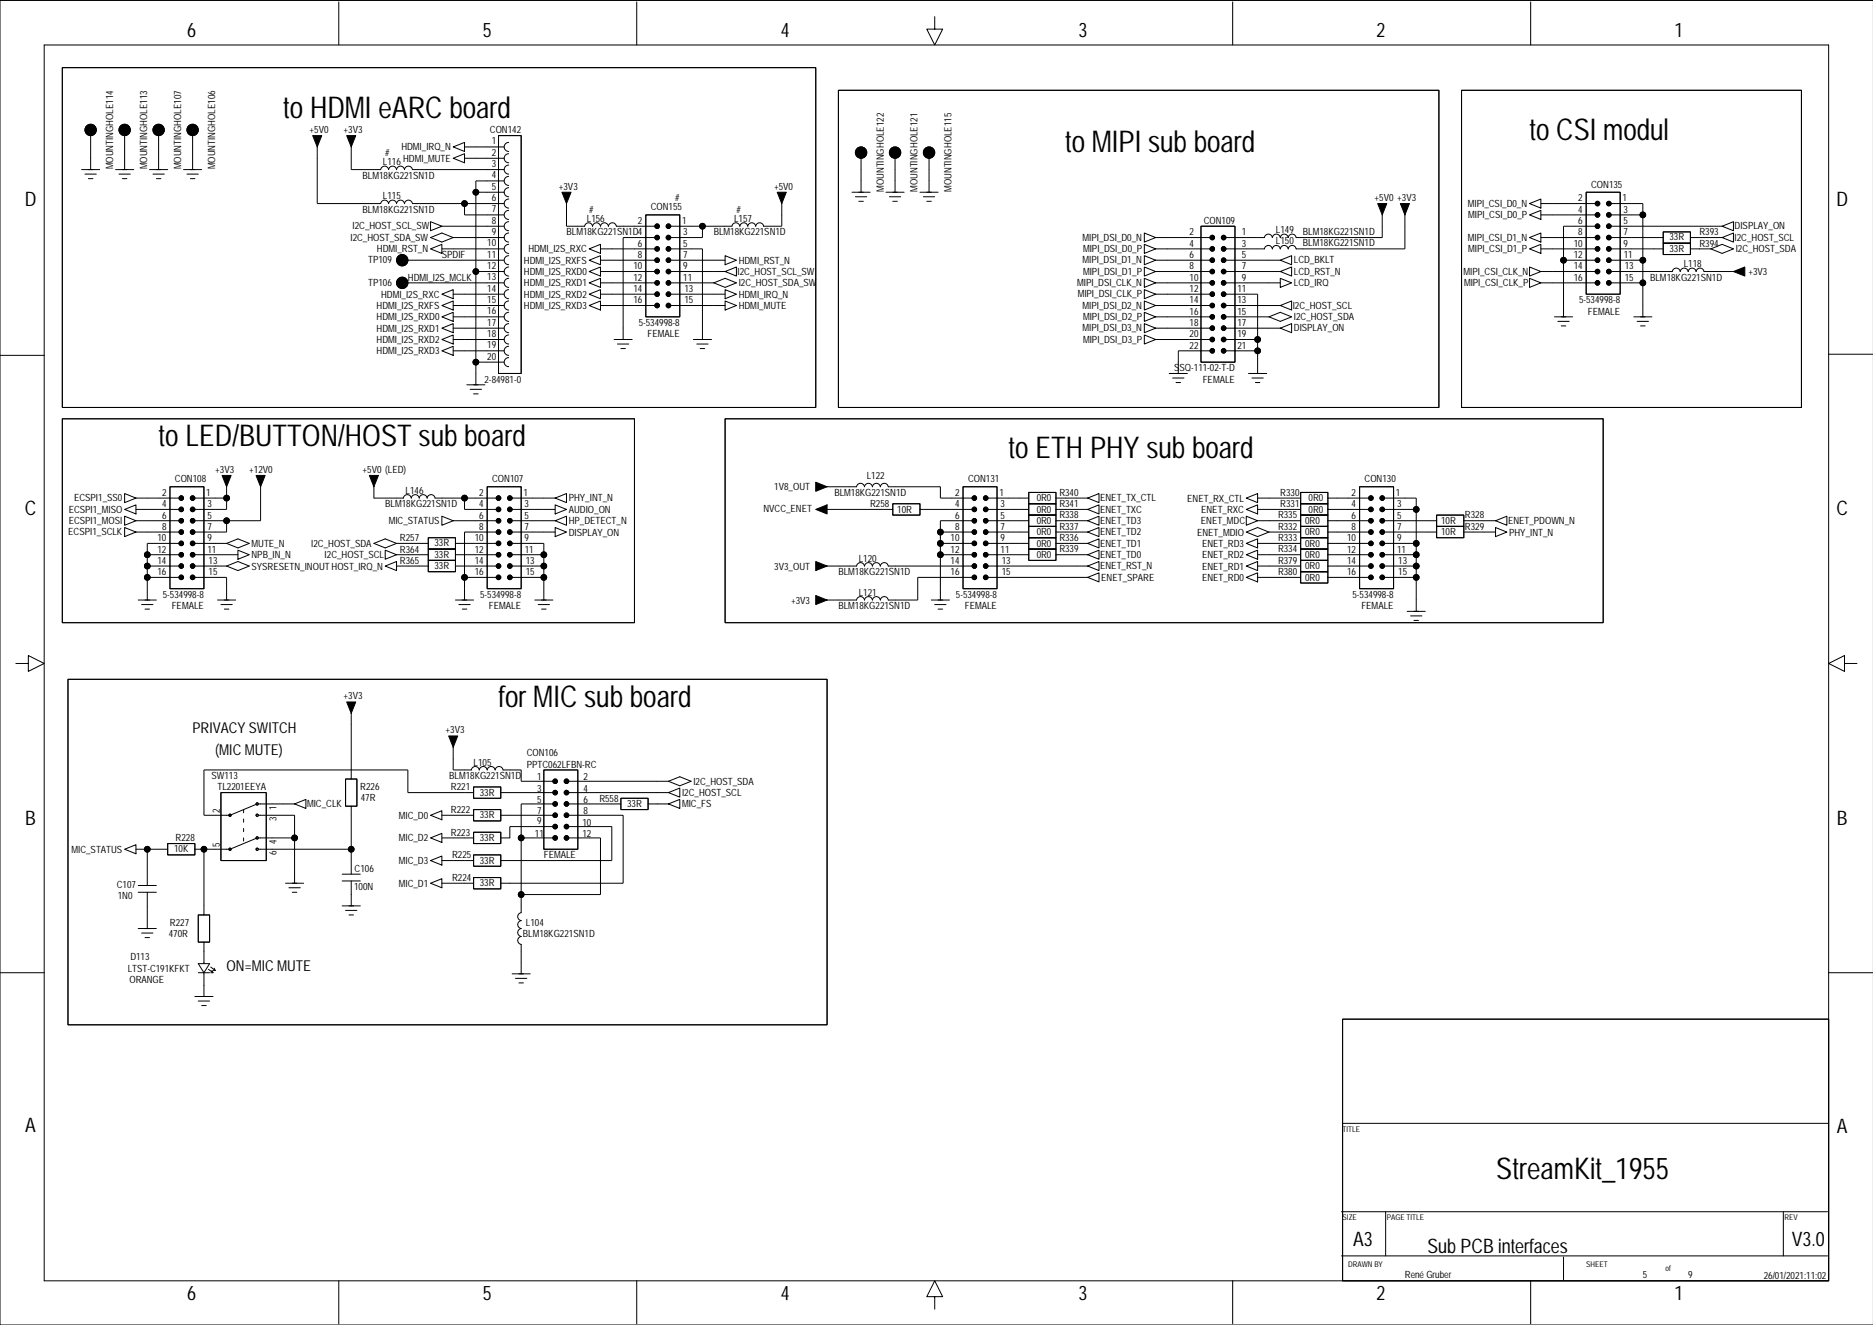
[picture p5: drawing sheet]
<svg xmlns="http://www.w3.org/2000/svg" width="420mm" height="297mm" viewBox="0 0 420 297" stroke-linecap="round" stroke-linejoin="round" font-family="sans-serif">
<defs><g id="words">
<g font-size="6.7">
<text x="63.5" y="26.4">to HDMI eARC board</text>
<text x="238.7" y="34">to MIPI sub board</text>
<text x="342.8" y="31.5">to CSI modul</text>
<text x="35.6" y="100">to LED/BUTTON/HOST sub board</text>
<text x="226" y="102.6">to ETH PHY sub board</text>
<text x="111.7" y="158.5">for MIC sub board</text>
<text x="335.4" y="264.3">StreamKit_1955</text>
</g>
<g font-size="4.5">
<text x="41.9" y="8.4">6</text>
<text x="108.2" y="8.4">5</text>
<text x="175" y="8.4">4</text>
<text x="241.8" y="8.4">3</text>
<text x="308.6" y="8.4">2</text>
<text x="375.3" y="8.4">1</text>
<text x="5.6" y="46.2">D</text>
<text x="411.6" y="46.2">D</text>
<text x="5.6" y="115.5">C</text>
<text x="411.6" y="115.5">C</text>
<text x="5.7" y="184.8">B</text>
<text x="411.7" y="184.8">B</text>
<text x="5.7" y="253.7">A</text>
<text x="411.7" y="253.9">A</text>
<text x="303.3" y="279.3">A3</text>
<text x="320" y="280.8">Sub PCB interfaces</text>
<text x="401.6" y="279.3">V3.0</text>
<text x="41.9" y="291.5">6</text>
<text x="108.2" y="291.5">5</text>
<text x="175" y="291.5">4</text>
<text x="241.8" y="291.5">3</text>
<text x="308.6" y="291.5">2</text>
<text x="375.3" y="291.5">1</text>
</g>
<g font-size="3.4">
<text x="43.2" y="164.3">PRIVACY SWITCH</text>
<text x="48.2" y="169.3">(MIC MUTE)</text>
<text x="50.8" y="217.6">ON=MIC MUTE</text>
</g>
<g font-size="2.2">
<text x="69.4" y="29.8">+5V0</text>
<text x="77" y="29.8">+3V3</text>
<text x="109.8" y="29.9">CON142</text>
<text x="86.3" y="35">#</text>
<text x="90" y="33.7">HDMI_IRQ_N</text>
<text x="110.2" y="34.9">2</text>
<text x="110.2" y="32.4">1</text>
<text x="25.4" y="38" transform="rotate(-90 25.4 38)">MOUNTINGHOLE114</text>
<text x="33" y="38" transform="rotate(-90 33 38)">MOUNTINGHOLE113</text>
<text x="40.6" y="38" transform="rotate(-90 40.6 38)">MOUNTINGHOLE107</text>
<text x="48.2" y="38" transform="rotate(-90 48.2 38)">MOUNTINGHOLE106</text>
<text x="81.3" y="40.1">BLM18KG221SN1D</text>
<text x="85.8" y="37">L116</text>
<text x="90.4" y="36.3">HDMI_MUTE</text>
<text x="110.2" y="40">4</text>
<text x="110.2" y="37.5">3</text>
<text x="81.3" y="47.7">BLM18KG221SN1D</text>
<text x="85.8" y="44.6">L115</text>
<text x="110.2" y="42.5">5</text>
<text x="110.2" y="47.6">7</text>
<text x="110.2" y="45.1">6</text>
<text x="125.2" y="42.5">+3V3</text>
<text x="132" y="47.7">#</text>
<text x="145.9" y="47.2">CON155</text>
<text x="151.4" y="45.1">#</text>
<text x="165.1" y="47.7">#</text>
<text x="173.5" y="42.5">+5V0</text>
<text x="198.1" y="43" transform="rotate(-90 198.1 43)">MOUNTINGHOLE122</text>
<text x="205.7" y="43" transform="rotate(-90 205.7 43)">MOUNTINGHOLE121</text>
<text x="213.3" y="43" transform="rotate(-90 213.3 43)">MOUNTINGHOLE115</text>
<text x="308.1" y="45.1">+5V0 +3V3</text>
<text x="329" y="46.4">MIPI_CSI_D0_N</text>
<text x="353.7" y="47.7">4</text>
<text x="353.7" y="45.1">2</text>
<text x="356.6" y="42.1">CON135</text>
<text x="363.7" y="45.1">1</text>
<text x="363.9" y="47.7">3</text>
<text x="79" y="51.4">I2C_HOST_SCL_SW</text>
<text x="110.2" y="50.2">8</text>
<text x="110.2" y="52.7">9</text>
<text x="127" y="52.8">BLM18KG221SN1D4</text>
<text x="131.5" y="49.7">L156</text>
<text x="143" y="50.2">2</text>
<text x="152.9" y="50.2">1</text>
<text x="153.1" y="52.8">3</text>
<text x="160" y="52.8">BLM18KG221SN1D</text>
<text x="164.6" y="49.7">L157</text>
<text x="242.7" y="54">MIPI_DSI_D0_N</text>
<text x="266.6" y="52.8">2</text>
<text x="269.8" y="50.2">CON109</text>
<text x="278.3" y="52.8">1</text>
<text x="286" y="52.3">L149</text>
<text x="292" y="52.7">BLM18KG221SN1D</text>
<text x="329.1" y="49">MIPI_CSI_D0_P</text>
<text x="353.7" y="50.2">6</text>
<text x="353.7" y="52.8">8</text>
<text x="363.9" y="50.2">5</text>
<text x="363.9" y="52.8">7</text>
<text x="374.2" y="53.9">33R</text>
<text x="380.9" y="52.8">R393</text>
<text x="388.8" y="54">I2C_HOST_SCL</text>
<text x="388.8" y="51.4">DISPLAY_ON</text>
<text x="78.6" y="54">I2C_HOST_SDA_SW</text>
<text x="82.5" y="59">TP109</text>
<text x="84.5" y="56.6">HDMI_RST_N</text>
<text x="99" y="57.8">SPDIF</text>
<text x="109.2" y="55.2">10</text>
<text x="109.2" y="57.8">11</text>
<text x="117.4" y="59.1">HDMI_I2S_RXFS</text>
<text x="118.4" y="56.6">HDMI_I2S_RXC</text>
<text x="143" y="57.8">8</text>
<text x="143" y="55.3">6</text>
<text x="153.1" y="55.3">5</text>
<text x="153.1" y="57.8">7</text>
<text x="165.6" y="59.1">HDMI_RST_N</text>
<text x="242.7" y="59">MIPI_DSI_D1_N</text>
<text x="242.7" y="56.5">MIPI_DSI_D0_P</text>
<text x="266.6" y="55.3">4</text>
<text x="266.6" y="57.8">6</text>
<text x="278.3" y="55.3">3</text>
<text x="278.3" y="57.8">5</text>
<text x="286" y="54.8">L150</text>
<text x="290" y="59">LCD_BKLT</text>
<text x="292" y="55.2">BLM18KG221SN1D</text>
<text x="329" y="54">MIPI_CSI_D1_N</text>
<text x="329.1" y="56.6">MIPI_CSI_D1_P</text>
<text x="352.7" y="55.3">10</text>
<text x="352.7" y="57.8">12</text>
<text x="363.9" y="55.3">9</text>
<text x="363.9" y="57.8">11</text>
<text x="374.2" y="56.5">33R</text>
<text x="377.4" y="59.9">L118</text>
<text x="380.9" y="55.3">R394</text>
<text x="389" y="56.6">I2C_HOST_SDA</text>
<text x="82.5" y="64.1">TP106</text>
<text x="91.4" y="62.9">HDMI_I2S_MCLK</text>
<text x="109.2" y="65.4">14</text>
<text x="109.2" y="60.3">12</text>
<text x="109.2" y="62.9">13</text>
<text x="117.4" y="64.2">HDMI_I2S_RXD1</text>
<text x="117.4" y="61.7">HDMI_I2S_RXD0</text>
<text x="142" y="60.4">10</text>
<text x="142" y="65.5">14</text>
<text x="142" y="62.9">12</text>
<text x="153.1" y="60.4">9</text>
<text x="153.2" y="62.9">11</text>
<text x="153.4" y="65.5">13</text>
<text x="165.3" y="61.6">I2C_HOST_SCL_SW</text>
<text x="165.6" y="64.2">I2C_HOST_SDA_SW</text>
<text x="241.4" y="64.1">MIPI_DSI_CLK_N</text>
<text x="242.7" y="61.6">MIPI_DSI_D1_P</text>
<text x="266.6" y="65.5">12</text>
<text x="266.6" y="60.4">8</text>
<text x="266.6" y="62.9">10</text>
<text x="277.3" y="65.5">11</text>
<text x="278.3" y="62.9">9</text>
<text x="278.3" y="60.4">7</text>
<text x="290" y="61.6">LCD_RST_N</text>
<text x="290" y="64.2">LCD_IRQ</text>
<text x="328" y="61.6">MIPI_CSI_CLK_N</text>
<text x="328.1" y="64.1">MIPI_CSI_CLK_P</text>
<text x="352.7" y="62.9">16</text>
<text x="352.7" y="60.4">14</text>
<text x="364.2" y="60.4">13</text>
<text x="364.2" y="62.9">15</text>
<text x="369.9" y="62.9">BLM18KG221SN1D</text>
<text x="391.9" y="61.7">+3V3</text>
<text x="84.4" y="71.8">HDMI_I2S_RXD0</text>
<text x="84.4" y="69.3">HDMI_I2S_RXFS</text>
<text x="85.4" y="66.7">HDMI_I2S_RXC</text>
<text x="109.2" y="70.5">16</text>
<text x="109.2" y="67.9">15</text>
<text x="117.4" y="66.7">HDMI_I2S_RXD2</text>
<text x="117.4" y="69.3">HDMI_I2S_RXD3</text>
<text x="142" y="68">16</text>
<text x="153.4" y="68">15</text>
<text x="165.6" y="69.3">HDMI_MUTE</text>
<text x="165.6" y="66.7">HDMI_IRQ_N</text>
<text x="241.5" y="66.7">MIPI_DSI_CLK_P</text>
<text x="242.7" y="69.2">MIPI_DSI_D2_N</text>
<text x="242.7" y="71.7">MIPI_DSI_D2_P</text>
<text x="266.6" y="70.5">16</text>
<text x="266.6" y="68">14</text>
<text x="277.3" y="70.5">15</text>
<text x="277.3" y="68">13</text>
<text x="289.7" y="69.2">I2C_HOST_SCL</text>
<text x="290" y="71.8">I2C_HOST_SDA</text>
<text x="353.9" y="68">5-534998-8</text>
<text x="355.9" y="70.5">FEMALE</text>
<text x="84.4" y="74.4">HDMI_I2S_RXD1</text>
<text x="84.4" y="76.9">HDMI_I2S_RXD2</text>
<text x="109.2" y="73">17</text>
<text x="109.2" y="75.6">18</text>
<text x="143.1" y="73.1">5-534998-8</text>
<text x="145.1" y="75.6">FEMALE</text>
<text x="242.7" y="74.3">MIPI_DSI_D3_N</text>
<text x="242.7" y="76.8">MIPI_DSI_D3_P</text>
<text x="266.6" y="75.6">20</text>
<text x="266.6" y="73.1">18</text>
<text x="277.3" y="75.6">19</text>
<text x="277.3" y="73.1">17</text>
<text x="290" y="74.3">DISPLAY_ON</text>
<text x="84.4" y="79.4">HDMI_I2S_RXD3</text>
<text x="109.2" y="80.6">20</text>
<text x="109.2" y="78.1">19</text>
<text x="263.2" y="83.2">SSQ-111-02-T-D</text>
<text x="266.6" y="78.2">22</text>
<text x="277.3" y="78.2">21</text>
<text x="108.6" y="85.8">2-84981-0</text>
<text x="269.6" y="85.8">FEMALE</text>
<text x="48.2" y="106">+3V3</text>
<text x="55.9" y="106">+12V0</text>
<text x="81.3" y="106">+5V0 (LED)</text>
<text x="194.3" y="107.4">L122</text>
<text x="16.6" y="112.4">ECSPI1_SS0</text>
<text x="36.3" y="111.2">2</text>
<text x="36.3" y="113.7">4</text>
<text x="39.2" y="108.1">CON108</text>
<text x="46.2" y="111.2">1</text>
<text x="46.5" y="113.7">3</text>
<text x="86.3" y="113.7">BLM18KG221SN1D</text>
<text x="90.9" y="110.7">L146</text>
<text x="107.4" y="113.7">4</text>
<text x="107.4" y="111.2">2</text>
<text x="110.3" y="108.1">CON107</text>
<text x="117.3" y="111.2">1</text>
<text x="117.6" y="113.7">3</text>
<text x="127.5" y="112.4">PHY_INT_N</text>
<text x="173.6" y="109.9">1V8_OUT</text>
<text x="187" y="111.2">BLM18KG221SN1D</text>
<text x="195" y="113.6">R258</text>
<text x="214.1" y="111.2">2</text>
<text x="214.1" y="113.7">4</text>
<text x="217" y="108.1">CON131</text>
<text x="224" y="111.2">1</text>
<text x="224.2" y="113.7">3</text>
<text x="232.4" y="112.4">0R0</text>
<text x="237.4" y="113.6">R341</text>
<text x="237.4" y="111.1">R340</text>
<text x="246.6" y="112.4">ENET_TX_CTL</text>
<text x="266.1" y="112.4">ENET_RX_CTL</text>
<text x="287" y="113.6">R331</text>
<text x="287" y="111.1">R330</text>
<text x="293.3" y="112.4">0R0</text>
<text x="303" y="111.2">2</text>
<text x="303" y="113.7">4</text>
<text x="305.8" y="108.1">CON130</text>
<text x="312.9" y="111.2">1</text>
<text x="313.1" y="113.7">3</text>
<text x="15.3" y="120">ECSPI1_SCLK</text>
<text x="15.4" y="117.5">ECSPI1_MOSI</text>
<text x="15.4" y="115">ECSPI1_MISO</text>
<text x="36.3" y="116.3">6</text>
<text x="36.3" y="118.8">8</text>
<text x="46.5" y="118.8">7</text>
<text x="46.5" y="116.3">5</text>
<text x="87.1" y="117.5">MIC_STATUS</text>
<text x="107.4" y="118.8">8</text>
<text x="107.4" y="116.3">6</text>
<text x="117.6" y="116.3">5</text>
<text x="117.6" y="118.8">7</text>
<text x="127.5" y="115">AUDIO_ON</text>
<text x="127.5" y="117.5">HP_DETECT_N</text>
<text x="171.1" y="114.8">NVCC_ENET</text>
<text x="201.1" y="114.9">10R</text>
<text x="214.1" y="116.3">6</text>
<text x="214.1" y="118.8">8</text>
<text x="224.2" y="116.3">5</text>
<text x="224.2" y="118.8">7</text>
<text x="232.4" y="114.9">0R0</text>
<text x="232.4" y="120">0R0</text>
<text x="232.4" y="117.5">0R0</text>
<text x="237.4" y="118.7">R337</text>
<text x="237.4" y="116.2">R338</text>
<text x="246.6" y="114.9">ENET_TXC</text>
<text x="246.6" y="117.5">ENET_TD3</text>
<text x="246.6" y="120">ENET_TD2</text>
<text x="269.2" y="117.5">ENET_MDC</text>
<text x="269.2" y="115">ENET_RXC</text>
<text x="286.5" y="118.7">R332</text>
<text x="286.5" y="116.2">R335</text>
<text x="292.5" y="120">0R0</text>
<text x="292.5" y="117.5">0R0</text>
<text x="293.3" y="114.9">0R0</text>
<text x="303" y="116.3">6</text>
<text x="303" y="118.8">8</text>
<text x="313.1" y="116.3">5</text>
<text x="313.1" y="118.8">7</text>
<text x="323" y="117.5">10R</text>
<text x="323" y="120">10R</text>
<text x="328.4" y="116.2">R328</text>
<text x="328.4" y="118.7">R329</text>
<text x="338" y="117.5">ENET_PDOWN_N</text>
<text x="35.3" y="121.3">10</text>
<text x="35.3" y="123.9">12</text>
<text x="46.5" y="121.3">9</text>
<text x="46.5" y="123.9">11</text>
<text x="56.4" y="125.1">NPB_IN_N</text>
<text x="56.4" y="122.6">MUTE_N</text>
<text x="69.8" y="122.6">I2C_HOST_SDA</text>
<text x="72.8" y="125.1">I2C_HOST_SCL</text>
<text x="89.7" y="121.3">R257</text>
<text x="89.7" y="123.9">R364</text>
<text x="97.4" y="122.5">33R</text>
<text x="97.4" y="125">33R</text>
<text x="106.4" y="123.9">12</text>
<text x="106.4" y="121.3">10</text>
<text x="117.6" y="121.3">9</text>
<text x="117.6" y="123.9">11</text>
<text x="127.5" y="120.1">DISPLAY_ON</text>
<text x="192.5" y="125.9">L120</text>
<text x="213.1" y="121.3">10</text>
<text x="213.1" y="123.9">12</text>
<text x="224.2" y="121.3">9</text>
<text x="224.3" y="123.9">11</text>
<text x="232.4" y="122.5">0R0</text>
<text x="232.4" y="125.1">0R0</text>
<text x="237.4" y="121.3">R336</text>
<text x="237.4" y="123.8">R339</text>
<text x="246.6" y="125.1">ENET_TD0</text>
<text x="246.6" y="122.5">ENET_TD1</text>
<text x="268.3" y="120.1">ENET_MDIO</text>
<text x="269.4" y="122.6">ENET_RD3</text>
<text x="269.4" y="125.1">ENET_RD2</text>
<text x="286.5" y="121.3">R333</text>
<text x="286.5" y="123.8">R334</text>
<text x="292.5" y="122.5">0R0</text>
<text x="292.5" y="125.1">0R0</text>
<text x="301.9" y="123.9">12</text>
<text x="301.9" y="121.3">10</text>
<text x="313.1" y="121.3">9</text>
<text x="313.1" y="123.9">11</text>
<text x="338.3" y="120.1">PHY_INT_N</text>
<text x="35.3" y="129">16</text>
<text x="35.3" y="126.4">14</text>
<text x="46.8" y="126.4">13</text>
<text x="46.8" y="129">15</text>
<text x="56.4" y="127.7">SYSRESETN_INOUTHOST_IRQ_N</text>
<text x="89.7" y="126.4">R365</text>
<text x="97.4" y="127.6">33R</text>
<text x="106.4" y="126.4">14</text>
<text x="106.4" y="129">16</text>
<text x="117.9" y="126.4">13</text>
<text x="117.9" y="129">15</text>
<text x="173.6" y="127.7">3V3_OUT</text>
<text x="187.9" y="129">BLM18KG221SN1D</text>
<text x="213.1" y="126.4">14</text>
<text x="213.1" y="129">16</text>
<text x="224.5" y="126.4">13</text>
<text x="224.5" y="129">15</text>
<text x="246.6" y="127.6">ENET_RST_N</text>
<text x="246.8" y="130.1">ENET_SPARE</text>
<text x="269.4" y="127.7">ENET_RD1</text>
<text x="269.4" y="130.2">ENET_RD0</text>
<text x="286.5" y="126.3">R379</text>
<text x="286.5" y="128.9">R380</text>
<text x="292.5" y="127.6">0R0</text>
<text x="292.5" y="130.1">0R0</text>
<text x="301.9" y="129">16</text>
<text x="301.9" y="126.4">14</text>
<text x="313.4" y="126.4">13</text>
<text x="313.4" y="129">15</text>
<text x="36.5" y="134">5-534998-8</text>
<text x="38.5" y="136.6">FEMALE</text>
<text x="107.6" y="134">5-534998-8</text>
<text x="109.6" y="136.6">FEMALE</text>
<text x="177.3" y="135.3">+3V3</text>
<text x="187.9" y="136.6">BLM18KG221SN1D</text>
<text x="192.5" y="133.5">L121</text>
<text x="214.3" y="134">5-534998-8</text>
<text x="216.3" y="136.6">FEMALE</text>
<text x="303.1" y="134">5-534998-8</text>
<text x="305.1" y="136.6">FEMALE</text>
<text x="77" y="156.8">+3V3</text>
<text x="99.9" y="164.4">+3V3</text>
<text x="106.1" y="171.6">L105</text>
<text x="118.1" y="169.6">CON106</text>
<text x="118.1" y="172.1">PPTC062LFBN-RC</text>
<text x="47.4" y="174.7">SW113</text>
<text x="48.7" y="177.2">TL2201EEYA</text>
<text x="80.8" y="177.1">R226</text>
<text x="80.9" y="179.7">47R</text>
<text x="100.7" y="174.6">BLM18KG221SN1D</text>
<text x="101.1" y="177.2">R221</text>
<text x="107.5" y="178.3">33R</text>
<text x="120.4" y="177.5">3</text>
<text x="120.4" y="174.9">1</text>
<text x="120.4" y="180">5</text>
<text x="130.8" y="177.5">4</text>
<text x="130.8" y="180">6</text>
<text x="130.8" y="174.9">2</text>
<text x="134.3" y="179.7">R558</text>
<text x="152.9" y="178.5">I2C_HOST_SCL</text>
<text x="155.4" y="175.9">I2C_HOST_SDA</text>
<text x="49.3" y="182.3" transform="rotate(-90 49.3 182.3)">2</text>
<text x="61.9" y="184" transform="rotate(-90 61.9 184)">3</text>
<text x="61.9" y="181.5" transform="rotate(-90 61.9 181.5)">1</text>
<text x="68.8" y="180.9">MIC_CLK</text>
<text x="89.4" y="183.5">MIC_D0</text>
<text x="101.1" y="182.3">R222</text>
<text x="107.5" y="183.4">33R</text>
<text x="120.4" y="184.8">9</text>
<text x="120.4" y="182.5">7</text>
<text x="130.6" y="185.1">10</text>
<text x="130.8" y="182.5">8</text>
<text x="140.6" y="180.9">33R</text>
<text x="152.9" y="181">MIC_FS</text>
<text x="16" y="191.2">MIC_STATUS</text>
<text x="39" y="191">10K</text>
<text x="39.4" y="188.6">R228</text>
<text x="49.3" y="189.9" transform="rotate(-90 49.3 189.9)">5</text>
<text x="61.9" y="191.6" transform="rotate(-90 61.9 191.6)">6</text>
<text x="61.9" y="189.1" transform="rotate(-90 61.9 189.1)">4</text>
<text x="89.4" y="188.6">MIC_D2</text>
<text x="101.1" y="187.4">R223</text>
<text x="107.5" y="188.5">33R</text>
<text x="119.9" y="187.6">11</text>
<text x="130.6" y="187.6">12</text>
<text x="79.5" y="195.5">C106</text>
<text x="89.4" y="193.7">MIC_D3</text>
<text x="101.3" y="197.5">R224</text>
<text x="101.3" y="192.4">R225</text>
<text x="107.5" y="193.6">33R</text>
<text x="121.9" y="192.4">FEMALE</text>
<text x="26.2" y="199">C107</text>
<text x="26.4" y="201.5">1N0</text>
<text x="79.4" y="199.4">100N</text>
<text x="89.4" y="198.8">MIC_D1</text>
<text x="107.5" y="198.7">33R</text>
<text x="38.1" y="207.6">R227</text>
<text x="117.9" y="207.6">L104</text>
<text x="29.2" y="215.3">D113</text>
<text x="37.8" y="210.1">470R</text>
<text x="117.2" y="210.1">BLM18KG221SN1D</text>
<text x="28.6" y="217.8">LTST-C191KFKT</text>
<text x="29" y="220.4">ORANGE</text>
<text x="314.9" y="286.4">René Gruber</text>
<text x="368.2" y="286.4">5</text>
<text x="378.4" y="286.4">9</text>
<text x="395.3" y="286.6">26/01/2021:11:02</text>
</g>
<g font-size="1.8">
<text x="300.9" y="253.7">TITLE</text>
<text x="300.9" y="273.5">SIZE</text>
<text x="310.8" y="273.5">PAGE TITLE</text>
<text x="400" y="273.5">REV</text>
<text x="302.2" y="284">DRAWN BY</text>
<text x="355.5" y="284">SHEET</text>
<text x="373.3" y="284.9">of</text>
</g>
</g></defs>
<g fill="none" stroke="#000" stroke-width=".22">
<path d="M9.9 10.1h400v277h-400zM14 15.2h168.8v76.1h-168.8zM75.9 .4v9.7M142.7 .4v9.7M209.5 3.7v2.8h1.8l-1.8 3.6-1.8-3.6h1.8M276.3 .4v9.7M343.1 .4v9.7M419.9 .1h-419.9v296.9h419.9M18.3 38h4M19 39h2.6M20.3 30.4h.1M20.3 30.4v7.6"/>
<path d="M25.9 38h4.1M26.7 39h2.5M27.9 30.4h.1M27.9 30.4v7.6M33.5 38h4.1M34.3 39h2.5M35.6 30.4h.1M35.6 30.4v7.6M41.1 38h4.1M41.9 39h2.5M43.2 30.4h.1M43.2 30.4v7.6"/>
<path d="M71.1 32.9v12.7h14.2a.9 .9 0 0 1 .9-.7 .9 .9 0 0 1 .9 .7 .9 .9 0 0 1 .9-.7 .9 .9 0 0 1 .9 .7 .9 .9 0 0 1 .9-.7 .9 .9 0 0 1 .9 .7 .9 .9 0 0 1 .8-.7 .9 .9 0 0 1 .9 .7h20.6M78.7 32.9v5.1h6.6M85.3 38a.9 .9 0 0 1 .9-.8 .9 .9 0 0 1 .9 .8 .9 .9 0 0 1 .9-.8 .9 .9 0 0 1 .9 .8 .9 .9 0 0 1 .9-.8 .9 .9 0 0 1 .9 .8 .9 .9 0 0 1 .8-.8 .9 .9 0 0 1 .9 .8M92.4 38h20.6M101.6 32.9l2.5-1v2.1zM101.6 35.5l2.5-1v2zM104.1 32.9h8.9M104.1 35.5h8.9M111.7 30.4h5.1v53.3h-5.1zM114 31.9a1.02 1.02 0 0 0-1 1 1.02 1.02 0 0 0 1 1.1M114 34.5a1.02 1.02 0 0 0-1 1 1.02 1.02 0 0 0 1 1M114 39.5a1.02 1.02 0 0 0-1 1.1 1.02 1.02 0 0 0 1 1"/>
<path d="M114 37a1.02 1.02 0 0 0-1 1 1.02 1.02 0 0 0 1 1M187.9 20.2h134.6v71.1h-134.6zM193 35.5h.1M193 35.5v7.6M200.6 35.5h.1M200.6 35.5v7.6M208.2 35.5h.1M208.2 35.5v7.6M327.6 20.2h76.2v71.1h-76.2zM19.8 40h1M27.4 40h1M35 40h1.1"/>
<path d="M42.7 40h1M91.4 58.3h.1M91.4 58.3h21.6M96.5 55.8l2.5-1v2zM96.5 49.7l2.5 1-2.5 1zM96.5 53.3l2.5-1.1 2.6 1.1-2.6 1zM99 50.7h14M99 55.8h14M101.6 53.3h11.4M104.1 45.6v2.6h8.9M106.7 43.1h6.3M113 40.6h-6.3v45.7"/>
<path d="M114 42.1a1.02 1.02 0 0 0-1 1 1.02 1.02 0 0 0 1 1M114 44.6a1.02 1.02 0 0 0-1 1 1.02 1.02 0 0 0 1 1.1M114 47.2a1.02 1.02 0 0 0-1 1 1.02 1.02 0 0 0 1 1M114 49.7a1.02 1.02 0 0 0-1 1 1.02 1.02 0 0 0 1 1M114 52.2a1.02 1.02 0 0 0-1 1.1 1.02 1.02 0 0 0 1 1M114 57.3a1.02 1.02 0 0 0-1 1 1.02 1.02 0 0 0 1 1M114 59.9a1.02 1.02 0 0 0-1 1 1.02 1.02 0 0 0 1 1M114 54.8a1.02 1.02 0 0 0-1 1 1.02 1.02 0 0 0 1 1M127 45.6v5.1h4a.9 .9 0 0 1 .9-.8 .9 .9 0 0 1 .9 .8 .9 .9 0 0 1 .9-.8 .9 .9 0 0 1 .9 .8 .9 .9 0 0 1 .9-.8 .9 .9 0 0 1 .9 .8 .9 .9 0 0 1 .9-.8 .9 .9 0 0 1 .8 .8h9.2M132.1 58.3l2.5-1v2zM132.1 55.8l2.5-1v2zM134.6 58.3h12.7"/>
<path d="M134.6 55.8h12.7M144.7 48.2h7.7v22.8h-7.7zM147.3 53.3h-7.6v22.8M149.8 58.3h12.7M149.8 55.8h7.6v20.3M157.4 50.7v2.6h-7.6M162.5 57.3l2.6 1-2.6 1zM175.2 45.6v5.1h-4a.9 .9 0 0 0-.9-.8 .9 .9 0 0 0-.9 .8 .9 .9 0 0 0-.9-.8 .9 .9 0 0 0-.9 .8 .9 .9 0 0 0-.9-.8 .9 .9 0 0 0-.9 .8 .9 .9 0 0 0-.9-.8 .9 .9 0 0 0-.9 .8h-14.2M191 43.1h4M191.7 44.1h2.6M192.5 45.1h1M198.6 43.1h4"/>
<path d="M199.3 44.1h2.6M200.1 45.1h1M206.2 43.1h4.1M207 44.1h2.5M207.7 45.1h1M256.5 52.2l2.5 1.1-2.5 1zM256.5 54.8l2.5 1-2.5 1zM256.5 59.9l2.5 1-2.5 1zM256.5 57.3l2.5 1-2.5 1zM259 58.3h12.7M259 53.3h12.7M259 55.8h12.7"/>
<path d="M269.2 50.7h7.6v30.5h-7.6zM274.3 58.3h12.7M287 58.3l2.5-1v2zM309.8 48.2v5.1h-19.3a.9 .9 0 0 0-.9-.8 .9 .9 0 0 0-.9 .8 .9 .9 0 0 0-.9-.8 .9 .9 0 0 0-.8 .8 .9 .9 0 0 0-.9-.8 .9 .9 0 0 0-.9 .8 .9 .9 0 0 0-.9-.8 .9 .9 0 0 0-.9 .8h-9.1M314.9 48.2v7.6h-24.4a.9 .9 0 0 0-.9-.8 .9 .9 0 0 0-.9 .8 .9 .9 0 0 0-.9-.8 .9 .9 0 0 0-.8 .8 .9 .9 0 0 0-.9-.8 .9 .9 0 0 0-.9 .8 .9 .9 0 0 0-.9-.8 .9 .9 0 0 0-.9 .8h-9.1M342.8 59.9l2.6 1-2.6 1zM342.8 45.6l2.6-1v2.1zM342.8 48.2l2.6-1v2zM342.8 53.3l2.6-1.1v2.1zM342.8 55.8l2.6-1v2zM345.4 45.6h12.7M345.4 48.2h12.7"/>
<path d="M345.4 53.3h12.7M345.4 55.8h12.7M350.4 58.3h7.7M355.5 43.1h7.6v22.9h-7.6zM358.1 50.7h-7.7v20.3M360.6 58.3h7.6M360.6 50.7h25.4M360.6 45.6h7.6v25.4M360.6 48.2h7.6M360.6 53.3h12.2M360.6 55.8h12.2M372.8 52h6.1v2.5h-6.1z"/>
<path d="M372.8 54.5h6.1v2.6h-6.1zM378.9 53.3h7.1M378.9 55.8h4.6M380.9 55.8h.1M383.5 55.8l2.5-1 2.5 1-2.5 1zM386 53.3l2.5-1.1v2.1zM386 50.7l2.5-1v2zM0 79.7h9.9M91.4 63.4h.1M91.4 63.4h21.6M99 68.5l2.6-1v2zM99 66l2.6-1.1v2.1z"/>
<path d="M99 71l2.6-1v2zM99 73.6l2.6-1v2zM99 76.1l2.6-1v2zM99 78.6l2.6-1v2.1zM101.6 78.6h11.4M101.6 76.1h11.4M101.6 66h11.4M101.6 68.5h11.4M101.6 71h11.4M101.6 73.6h11.4M106.7 60.9h6.3M114 62.4a1.02 1.02 0 0 0-1 1 1.02 1.02 0 0 0 1 1"/>
<path d="M114 64.9a1.02 1.02 0 0 0-1 1.1 1.02 1.02 0 0 0 1 1M114 67.5a1.02 1.02 0 0 0-1 1 1.02 1.02 0 0 0 1 1M114 70a1.02 1.02 0 0 0-1 1 1.02 1.02 0 0 0 1 1M114 72.6a1.02 1.02 0 0 0-1 1 1.02 1.02 0 0 0 1 1M114 75.1a1.02 1.02 0 0 0-1 1 1.02 1.02 0 0 0 1 1M114 77.6a1.02 1.02 0 0 0-1 1 1.02 1.02 0 0 0 1 1.1M132.1 63.4l2.5-1v2zM132.1 66l2.5-1.1v2.1zM132.1 68.5l2.5-1v2zM132.1 60.9l2.5-1v2zM134.6 63.4h12.7M134.6 66h12.7"/>
<path d="M134.6 60.9h12.7M134.6 68.5h12.7M137.6 76.1h4.1M138.4 77.1h2.5M139.2 78.1h1M149.8 63.4h10.2M149.8 66h12.7M149.8 60.9h12.7M149.8 68.5h12.7M155.4 76.1h4.1M156.2 77.1h2.5M156.9 78.1h1.1"/>
<path d="M160 63.4l2.5-1 2.6 1-2.6 1zM162.5 67.5l2.6 1-2.6 1zM162.5 60.9l2.6-1v2zM162.5 64.9l2.6 1.1-2.6 1zM256.5 62.4l2.5 1-2.5 1zM256.5 64.9l2.5 1.1-2.5 1zM256.5 72.6l2.5 1-2.5 1zM256.5 75.1l2.5 1-2.5 1zM256.5 70l2.5 1-2.5 1zM256.5 67.5l2.5 1-2.5 1zM259 63.4h12.7M259 76.1h12.7"/>
<path d="M259 66h12.7M259 60.9h12.7M259 68.5h12.7M259 71h12.7M259 73.6h12.7M271.7 78.6h-7.6v5.1M274.3 63.4h12.7M274.3 66h7.6v17.7M274.3 78.6h7.6M274.3 76.1h7.6M274.3 60.9h12.7M274.3 68.5h12.7"/>
<path d="M274.3 71h10.1M274.3 73.6h12.7M284.4 71l2.6-1 2.5 1-2.5 1zM287 73.6l2.5-1v2zM287 60.9l2.5-1v2zM287 62.4l2.5 1-2.5 1zM287 68.5l2.5-1v2zM342.8 62.4l2.6 1-2.6 1zM345.4 63.4h12.7M345.4 60.9h12.7M348.4 71h4.1M349.2 72h2.5"/>
<path d="M349.9 73.1h1M360.6 60.9h14.2a.9 .9 0 0 1 .9-.8 .9 .9 0 0 1 .9 .8 .9 .9 0 0 1 .9-.8 .9 .9 0 0 1 .9 .8 .9 .9 0 0 1 .9-.8 .9 .9 0 0 1 .9 .8 .9 .9 0 0 1 .8-.8 .9 .9 0 0 1 .9 .8h6.6M360.6 63.4h7.6M366.2 71h4M366.9 72h2.6M367.7 73.1h1M409.9 79.4h9.9M14 93.9h128.2v45.7h-128.2zM104.6 86.3h4.1M105.4 87.3h2.5M106.1 88.3h1.1M106.7 81.2h6.3"/>
<path d="M114 80.2a1.02 1.02 0 0 0-1 1 1.02 1.02 0 0 0 1 1M162.5 93.9h196.8v45.7h-196.8zM262.1 83.7h4M262.8 84.7h2.6M263.6 85.8h1M279.8 83.7h4.1M280.6 84.7h2.5M281.4 85.8h1M27.9 110.6l2.6 1.1-2.6 1zM27.9 115.7l2.6 1-2.6 1.1zM27.9 118.3l2.6 1-2.6 1zM27.9 114.2l2.6-1v2z"/>
<path d="M30.5 116.7h10.1M30.5 119.3h10.1M30.5 111.7h10.1M30.5 114.2h10.1M38.1 109.1h7.6v22.9h-7.6zM43.2 111.7h7.6M50.8 111.7h.1M50.8 116.7v2.6h-7.6M50.8 109.1v5.1h-7.6M58.4 109.1v7.6h-15.2M83.8 109.1v2.6h6.6a.9 .9 0 0 1 .9-.8 .9 .9 0 0 1 .9 .8 .9 .9 0 0 1 .9-.8 .9 .9 0 0 1 .9 .8 .9 .9 0 0 1 .8-.8 .9 .9 0 0 1 .9 .8 .9 .9 0 0 1 .9-.8 .9 .9 0 0 1 .9 .8h14.2M99 115.7l2.6 1-2.6 1.1z"/>
<path d="M101.6 116.7h10.1M104.1 111.7v2.5h7.6M109.2 109.1h7.6v22.9h-7.6zM111.7 119.3h-7.6v15.2M114.3 116.7h10.1M114.3 119.3h10.1M114.3 111.7h10.1M114.3 114.2h10.1M124.4 118.3l2.6 1-2.6 1zM124.4 113.2l2.6 1-2.6 1zM124.4 111.7l2.6-1.1v2.1zM124.4 116.7l2.6-1v2.1z"/>
<path d="M185.4 109.1h6.6a.9 .9 0 0 1 .9-.7 .9 .9 0 0 1 .9 .7 .9 .9 0 0 1 .8-.7 .9 .9 0 0 1 .9 .7 .9 .9 0 0 1 .9-.7 .9 .9 0 0 1 .9 .7 .9 .9 0 0 1 .9-.7 .9 .9 0 0 1 .9 .7h11.7v2.6h7.6M185.4 114.2h14.7M200.1 112.9h6.1v2.6h-6.1zM206.2 114.2h12.2M210.8 119.3h7.6M215.9 109.1h7.6v22.9h-7.6zM218.4 116.7h-7.6v17.8M220.9 116.7h9.7M220.9 119.3h9.7M220.9 111.7h9.7M220.9 114.2h9.7M230.6 112.9h6.1v2.6h-6.1z"/>
<path d="M230.6 110.4h6.1v2.5h-6.1zM230.6 118h6.1v2.5h-6.1zM230.6 115.5h6.1v2.5h-6.1zM236.7 116.7h7.1M236.7 119.3h7.1M236.7 111.7h7.1M236.7 114.2h7.1M243.8 111.7l2.5-1.1v2.1zM243.8 114.2l2.5-1v2zM243.8 116.7l2.5-1v2.1zM243.8 119.3l2.5-1v2zM279.3 111.7l2.6-1.1v2.1z"/>
<path d="M279.3 114.2l2.6-1v2zM279.3 115.7l2.6 1-2.6 1.1zM279.3 119.3l2.6-1 2.5 1-2.5 1zM281.9 116.7h9.6M281.9 111.7h9.6M281.9 114.2h9.6M284.4 119.3h7.1M291.5 118h6.1v2.5h-6.1zM291.5 112.9h6.1v2.6h-6.1zM291.5 115.5h6.1v2.5h-6.1zM291.5 110.4h6.1v2.5h-6.1zM297.6 116.7h9.7"/>
<path d="M297.6 119.3h9.7M297.6 111.7h9.7M297.6 114.2h9.7M304.7 109.1h7.6v22.9h-7.6zM309.8 116.7h12.2M309.8 119.3h12.2M309.8 111.7h7.6v25.4M309.8 114.2h7.6M322 115.5h6.1v2.5h-6.1zM322 118h6.1v2.5h-6.1zM328.1 116.7h7.1M328.1 119.3h7.1"/>
<path d="M335.2 118.3l2.5 1-2.5 1zM335.2 116.7l2.5-1v2.1zM31 134.5h4M31.7 135.5h2.6M32.5 136.5h1M33 124.4h7.6M33 126.9h7.6M33 129.4h7.6M40.6 121.8h-7.6v12.7M43.2 121.8h7.6M43.2 124.4h10.1M43.2 126.9h7.6"/>
<path d="M43.2 129.4h7.6v5.1M48.2 121.8h.1M48.2 126.9h.1M48.8 134.5h4M49.5 135.5h2.6M50.3 136.5h1M50.8 121.8l2.5-1 2.6 1-2.6 1zM50.8 126.9l2.5-1 2.6 1-2.6 1zM53.3 123.3l2.6 1.1-2.6 1zM83.8 121.8l2.5-1 2.6 1-2.6 1zM86.3 126.9l2.6-1v2zM86.3 123.3l2.6 1.1-2.6 1z"/>
<path d="M88.9 121.8h7.1M88.9 124.4h7.1M88.9 126.9h7.1M96 120.5h6.1v2.6h-6.1zM96 123.1h6.1v2.5h-6.1zM96 125.6h6.1v2.6h-6.1zM102.1 121.8h9.6M102.1 124.4h9.6M102.1 126.9h9.6M102.1 134.5h4M102.8 135.5h2.6M103.6 136.5h1"/>
<path d="M104.1 129.4h7.6M114.3 121.8h7.6v12.7M114.3 124.4h7.6M114.3 126.9h7.6M114.3 129.4h7.6M119.9 134.5h4M120.6 135.5h2.6M121.4 136.5h1M185.4 126.9h6.6a.9 .9 0 0 1 .9-.8 .9 .9 0 0 1 .9 .8 .9 .9 0 0 1 .8-.8 .9 .9 0 0 1 .9 .8 .9 .9 0 0 1 .9-.8 .9 .9 0 0 1 .9 .8 .9 .9 0 0 1 .9-.8 .9 .9 0 0 1 .9 .8h19.3M208.7 134.5h4.1M209.5 135.5h2.5M210.3 136.5h1"/>
<path d="M210.8 121.8h7.6M210.8 124.4h7.6M218.4 129.4h-12.7v5.1h-6.6a.9 .9 0 0 0-.9-.8 .9 .9 0 0 0-.9 .8 .9 .9 0 0 0-.9-.8 .9 .9 0 0 0-.9 .8 .9 .9 0 0 0-.9-.8 .9 .9 0 0 0-.8 .8 .9 .9 0 0 0-.9-.8 .9 .9 0 0 0-.9 .8h-6.6M220.9 121.8h9.7M220.9 124.4h9.7M220.9 126.9h22.9M220.9 129.4h22.9M230.6 120.5h6.1v2.6h-6.1zM230.6 123.1h6.1v2.5h-6.1zM236.7 121.8h7.1M236.7 124.4h7.1M243.8 129.4l2.5-1v2.1z"/>
<path d="M243.8 126.9l2.5-1v2zM243.8 124.4l2.5-1.1v2.1zM243.8 121.8l2.5-1v2zM279.3 121.8l2.6-1v2zM279.3 124.4l2.6-1.1v2.1zM279.3 126.9l2.6-1v2zM279.3 129.4l2.6-1v2.1zM281.9 121.8h9.6M281.9 124.4h9.6M281.9 126.9h9.6M281.9 129.4h9.6M291.5 125.6h6.1v2.6h-6.1z"/>
<path d="M291.5 128.2h6.1v2.5h-6.1zM291.5 120.5h6.1v2.6h-6.1zM291.5 123.1h6.1v2.5h-6.1zM297.6 121.8h9.7M297.6 124.4h9.7M297.6 126.9h9.7M297.6 129.4h9.7M309.8 121.8h7.6M309.8 124.4h7.6M309.8 126.9h7.6M309.8 129.4h7.6M315.4 137.1h4.1"/>
<path d="M316.2 138.1h2.5M316.9 139.1h1M3.6 148.7h2.7v-1.7l3.6 1.7-3.6 1.8v-1.8M15.2 152.3h170.2v77.4h-170.2zM78.7 159.9v14.7M413.4 148.7v-1.7l-3.5 1.7 3.5 1.8v-1.8h2.8M49.5 177.7h10.2v15.2h-10.2zM77.5 174.6h2.5v6.1h-2.5zM101.6 167.5v5.1h4a.9 .9 0 0 1 .9-.8 .9 .9 0 0 1 .9 .8 .9 .9 0 0 1 .9-.8 .9 .9 0 0 1 .9 .8 .9 .9 0 0 1 .9-.8 .9 .9 0 0 1 .9 .8 .9 .9 0 0 1 .9-.8 .9 .9 0 0 1 .9 .8h4v2.5h7.6M106.1 176.4h6.1v2.6h-6.1zM106.1 177.7h-14.7v-5.1h-45.7v10.2h5.6M112.2 177.7h12.2"/>
<path d="M121.9 172.6h7.6v17.8h-7.6zM127 175.1h22.8M127 177.7h22.8M139.2 179h6.1v2.5h-6.1zM149.8 177.7l2.6-1v2zM149.8 175.1l2.6-1 2.5 1-2.5 1.1zM27.9 190.4l2.6-1v2zM30.5 190.4h7.1M31 198.5h4M33 190.4h.1M33 190.4v8.1M37.6 189.1h6.1v2.6h-6.1z"/>
<path d="M43.7 190.4h7.6M45.7 190.4h.1M45.7 190.4v14.7M57.6 187.8l-6 2.6M57.6 180.2l-6 2.6M57.9 182.8h8.1v15.2M57.9 187.8h8.1M57.9 190.4h20.8M57.9 180.2h8.1M64 198h4.1M64.8 199h2.5M66 180.2l2.6-1v2z"/>
<path d="M76.7 197.5h4.1M76.7 196h4.1M78.7 180.7v15.3M78.7 197.5v5.6M96.5 187.8l2.5-1v2.1zM96.5 182.8l2.5-1.1v2.1zM96.5 192.9l2.5-1v2zM96.5 198l2.5-1v2zM99 182.8h7.1M99 187.8h7.1M99 198h7.1M99 192.9h7.1"/>
<path d="M106.1 196.7h6.1v2.6h-6.1zM106.1 181.5h6.1v2.5h-6.1zM106.1 191.7h6.1v2.5h-6.1zM106.1 186.6h6.1v2.5h-6.1zM112.2 182.8h12.2M116.8 187.8h7.6M124.4 180.2h-7.6v24.4a.9 .9 0 0 0-.8 .9 .9 .9 0 0 0 .8 .9 .9 .9 0 0 0-.8 .9 .9 .9 0 0 0 .8 .9 .9 .9 0 0 0-.8 .8 .9 .9 0 0 0 .8 .9 .9 .9 0 0 0-.8 .9 .9 .9 0 0 0 .8 .9v6.6M124.4 185.3h-10.1v2.5h-2.1M127 182.8h12.7v15.2h-27.5M127 187.8h7.6v12.7h-17.8M127 185.3h10.1v7.6h-24.9M127 180.2h12.2"/>
<path d="M145.3 180.2h4.5M147.3 180.2h.1M149.8 180.2l2.6-1v2zM0 218.1h9.9M31 200h4M31 208.2h4M31.7 209.2h2.6M32.5 210.2h1M33 200v8.2M44.4 205.1h2.6v6.1h-2.6zM44.4 218.1h2.6M45.7 213.2h.1"/>
<path d="M45.7 218.1l1.3-2.1h-2.6l1.3 2.1v5.3M45.7 211.2v4.8M46.7 217.3l1 .8M47.2 218.1h.5M47.2 216.8l1 .8M47.5 217.6l.2 .5M47.7 217.6h.5M48 217l.2 .6M65.5 200h1M76.7 203.1h4.1M77.5 204.1h2.5M78.2 205.1h1"/>
<path d="M78.7 200.5h.1M114.8 218.3h4M115.5 219.3h2.6M409.9 218.1h9.9M43.7 223.4h4M44.4 224.4h2.6M45.2 225.4h1M45.7 220.9h.1M116.3 220.3h1M300.9 228.5h109v58.6h-109zM300.9 251.8h109M300.7 271.6h108.9"/>
<path d="M310.6 271.6v9.9M399.7 271.6v9.9M75.9 287.1v9.7M142.7 287.1v9.7M209.5 290.7h1.8l-1.8-3.6-1.8 3.6h1.8v2.8M276.3 287.1v9.7M300.7 281.5h108.9M343.1 287.1v9.7M350.4 281.8v5.1"/>
<circle cx="20.3" cy="29.1" r="1.27"/>
<circle cx="27.9" cy="29.1" r="1.27"/>
<circle cx="35.6" cy="29.1" r="1.27"/>
<circle cx="43.2" cy="29.1" r="1.27"/>
<circle cx="193" cy="34.2" r="1.27"/>
<circle cx="200.6" cy="34.2" r="1.27"/>
<circle cx="208.2" cy="34.2" r="1.27"/>
<circle cx="90.1" cy="58.3" r="1.27"/>
<circle cx="104.1" cy="45.6" r=".63"/>
<circle cx="106.7" cy="43.1" r=".63"/>
<circle cx="147.3" cy="50.7" r=".51"/>
<circle cx="147.3" cy="58.3" r=".51"/>
<circle cx="147.3" cy="55.8" r=".51"/>
<circle cx="147.3" cy="53.3" r=".51"/>
<circle cx="149.8" cy="50.7" r=".51"/>
<circle cx="149.8" cy="58.3" r=".51"/>
<circle cx="149.8" cy="55.8" r=".51"/>
<circle cx="149.8" cy="53.3" r=".51"/>
<circle cx="157.4" cy="50.7" r=".63"/>
<circle cx="271.7" cy="58.3" r=".51"/>
<circle cx="271.7" cy="55.8" r=".51"/>
<circle cx="271.7" cy="53.3" r=".51"/>
<circle cx="274.3" cy="58.3" r=".51"/>
<circle cx="274.3" cy="55.8" r=".51"/>
<circle cx="274.3" cy="53.3" r=".51"/>
<circle cx="350.4" cy="58.3" r=".63"/>
<circle cx="358.1" cy="50.7" r=".51"/>
<circle cx="358.1" cy="58.3" r=".51"/>
<circle cx="358.1" cy="55.8" r=".51"/>
<circle cx="358.1" cy="48.2" r=".51"/>
<circle cx="358.1" cy="45.6" r=".51"/>
<circle cx="358.1" cy="53.3" r=".51"/>
<circle cx="360.6" cy="50.7" r=".51"/>
<circle cx="360.6" cy="58.3" r=".51"/>
<circle cx="360.6" cy="55.8" r=".51"/>
<circle cx="360.6" cy="45.6" r=".51"/>
<circle cx="360.6" cy="48.2" r=".51"/>
<circle cx="360.6" cy="53.3" r=".51"/>
<circle cx="368.2" cy="48.2" r=".63"/>
<circle cx="368.2" cy="58.3" r=".63"/>
<circle cx="90.1" cy="63.4" r="1.27"/>
<circle cx="106.7" cy="60.9" r=".63"/>
<circle cx="147.3" cy="63.4" r=".51"/>
<circle cx="147.3" cy="60.9" r=".51"/>
<circle cx="147.3" cy="68.5" r=".51"/>
<circle cx="147.3" cy="66" r=".51"/>
<circle cx="149.8" cy="63.4" r=".51"/>
<circle cx="149.8" cy="60.9" r=".51"/>
<circle cx="149.8" cy="68.5" r=".51"/>
<circle cx="149.8" cy="66" r=".51"/>
<circle cx="271.7" cy="78.6" r=".51"/>
<circle cx="271.7" cy="71" r=".51"/>
<circle cx="271.7" cy="63.4" r=".51"/>
<circle cx="271.7" cy="73.6" r=".51"/>
<circle cx="271.7" cy="60.9" r=".51"/>
<circle cx="271.7" cy="76.1" r=".51"/>
<circle cx="271.7" cy="68.5" r=".51"/>
<circle cx="271.7" cy="66" r=".51"/>
<circle cx="274.3" cy="78.6" r=".51"/>
<circle cx="274.3" cy="71" r=".51"/>
<circle cx="274.3" cy="63.4" r=".51"/>
<circle cx="274.3" cy="73.6" r=".51"/>
<circle cx="274.3" cy="76.1" r=".51"/>
<circle cx="274.3" cy="60.9" r=".51"/>
<circle cx="274.3" cy="68.5" r=".51"/>
<circle cx="274.3" cy="66" r=".51"/>
<circle cx="281.9" cy="78.6" r=".63"/>
<circle cx="281.9" cy="76.1" r=".63"/>
<circle cx="358.1" cy="63.4" r=".51"/>
<circle cx="358.1" cy="60.9" r=".51"/>
<circle cx="360.6" cy="63.4" r=".51"/>
<circle cx="360.6" cy="60.9" r=".51"/>
<circle cx="368.2" cy="63.4" r=".63"/>
<circle cx="106.7" cy="81.2" r=".63"/>
<circle cx="40.6" cy="114.2" r=".51"/>
<circle cx="40.6" cy="119.3" r=".51"/>
<circle cx="40.6" cy="116.7" r=".51"/>
<circle cx="40.6" cy="111.7" r=".51"/>
<circle cx="43.2" cy="114.2" r=".51"/>
<circle cx="43.2" cy="119.3" r=".51"/>
<circle cx="43.2" cy="116.7" r=".51"/>
<circle cx="43.2" cy="111.7" r=".51"/>
<circle cx="50.8" cy="111.7" r=".63"/>
<circle cx="50.8" cy="116.7" r=".63"/>
<circle cx="104.1" cy="111.7" r=".63"/>
<circle cx="111.7" cy="114.2" r=".51"/>
<circle cx="111.7" cy="119.3" r=".51"/>
<circle cx="111.7" cy="116.7" r=".51"/>
<circle cx="111.7" cy="111.7" r=".51"/>
<circle cx="114.3" cy="114.2" r=".51"/>
<circle cx="114.3" cy="119.3" r=".51"/>
<circle cx="114.3" cy="116.7" r=".51"/>
<circle cx="114.3" cy="111.7" r=".51"/>
<circle cx="210.8" cy="119.3" r=".63"/>
<circle cx="218.4" cy="114.2" r=".51"/>
<circle cx="218.4" cy="119.3" r=".51"/>
<circle cx="218.4" cy="116.7" r=".51"/>
<circle cx="218.4" cy="111.7" r=".51"/>
<circle cx="220.9" cy="114.2" r=".51"/>
<circle cx="220.9" cy="119.3" r=".51"/>
<circle cx="220.9" cy="116.7" r=".51"/>
<circle cx="220.9" cy="111.7" r=".51"/>
<circle cx="307.3" cy="114.2" r=".51"/>
<circle cx="307.3" cy="119.3" r=".51"/>
<circle cx="307.3" cy="116.7" r=".51"/>
<circle cx="307.3" cy="111.7" r=".51"/>
<circle cx="309.8" cy="114.2" r=".51"/>
<circle cx="309.8" cy="119.3" r=".51"/>
<circle cx="309.8" cy="116.7" r=".51"/>
<circle cx="309.8" cy="111.7" r=".51"/>
<circle cx="317.4" cy="114.2" r=".63"/>
<circle cx="33" cy="126.9" r=".63"/>
<circle cx="33" cy="124.4" r=".63"/>
<circle cx="33" cy="129.4" r=".63"/>
<circle cx="40.6" cy="121.8" r=".51"/>
<circle cx="40.6" cy="126.9" r=".51"/>
<circle cx="40.6" cy="124.4" r=".51"/>
<circle cx="40.6" cy="129.4" r=".51"/>
<circle cx="43.2" cy="121.8" r=".51"/>
<circle cx="43.2" cy="126.9" r=".51"/>
<circle cx="43.2" cy="124.4" r=".51"/>
<circle cx="43.2" cy="129.4" r=".51"/>
<circle cx="104.1" cy="129.4" r=".63"/>
<circle cx="111.7" cy="126.9" r=".51"/>
<circle cx="111.7" cy="121.8" r=".51"/>
<circle cx="111.7" cy="124.4" r=".51"/>
<circle cx="111.7" cy="129.4" r=".51"/>
<circle cx="114.3" cy="126.9" r=".51"/>
<circle cx="114.3" cy="121.8" r=".51"/>
<circle cx="114.3" cy="124.4" r=".51"/>
<circle cx="114.3" cy="129.4" r=".51"/>
<circle cx="121.9" cy="124.4" r=".63"/>
<circle cx="121.9" cy="126.9" r=".63"/>
<circle cx="121.9" cy="129.4" r=".63"/>
<circle cx="210.8" cy="124.4" r=".63"/>
<circle cx="210.8" cy="121.8" r=".63"/>
<circle cx="218.4" cy="126.9" r=".51"/>
<circle cx="218.4" cy="121.8" r=".51"/>
<circle cx="218.4" cy="124.4" r=".51"/>
<circle cx="218.4" cy="129.4" r=".51"/>
<circle cx="220.9" cy="121.8" r=".51"/>
<circle cx="220.9" cy="126.9" r=".51"/>
<circle cx="220.9" cy="124.4" r=".51"/>
<circle cx="220.9" cy="129.4" r=".51"/>
<circle cx="307.3" cy="126.9" r=".51"/>
<circle cx="307.3" cy="121.8" r=".51"/>
<circle cx="307.3" cy="124.4" r=".51"/>
<circle cx="307.3" cy="129.4" r=".51"/>
<circle cx="309.8" cy="126.9" r=".51"/>
<circle cx="309.8" cy="121.8" r=".51"/>
<circle cx="309.8" cy="124.4" r=".51"/>
<circle cx="309.8" cy="129.4" r=".51"/>
<circle cx="317.4" cy="124.4" r=".63"/>
<circle cx="317.4" cy="129.4" r=".63"/>
<circle cx="317.4" cy="126.9" r=".63"/>
<circle cx="317.4" cy="121.8" r=".63"/>
<circle cx="124.4" cy="177.7" r=".51"/>
<circle cx="124.4" cy="175.1" r=".51"/>
<circle cx="127" cy="177.7" r=".51"/>
<circle cx="127" cy="175.1" r=".51"/>
<circle cx="33" cy="190.4" r=".63"/>
<circle cx="45.7" cy="190.4" r=".63"/>
<circle cx="51.6" cy="190.4" r=".25"/>
<circle cx="51.6" cy="182.8" r=".25"/>
<circle cx="57.6" cy="190.4" r=".25"/>
<circle cx="57.6" cy="182.8" r=".25"/>
<circle cx="57.6" cy="187.8" r=".25"/>
<circle cx="57.6" cy="180.2" r=".25"/>
<circle cx="66" cy="187.8" r=".63"/>
<circle cx="78.7" cy="190.4" r=".63"/>
<circle cx="116.8" cy="187.8" r=".63"/>
<circle cx="124.4" cy="185.3" r=".51"/>
<circle cx="124.4" cy="180.2" r=".51"/>
<circle cx="124.4" cy="187.8" r=".51"/>
<circle cx="124.4" cy="182.8" r=".51"/>
<circle cx="127" cy="185.3" r=".51"/>
<circle cx="127" cy="180.2" r=".51"/>
<circle cx="127" cy="187.8" r=".51"/>
<circle cx="127" cy="182.8" r=".51"/>
<circle cx="116.8" cy="200.5" r=".63"/>
</g>
<g fill="#000" stroke="#000" stroke-width=".22">
<path d="M70.1 30.4h2l-1 2.5z" fill-rule="evenodd"/>
<path d="M77.7 30.4h2l-1 2.5z" fill-rule="evenodd"/>
<path d="M126 43.1h2l-1 2.5z" fill-rule="evenodd"/>
<path d="M174.2 43.1h2l-1 2.5z" fill-rule="evenodd"/>
<path d="M308.8 45.6h2l-1 2.6z" fill-rule="evenodd"/>
<path d="M313.9 45.6h2l-1 2.6z" fill-rule="evenodd"/>
<path d="M388.5 60.9l2.6-1v2z" fill-rule="evenodd"/>
<path d="M49.8 106.6h2l-1 2.5z" fill-rule="evenodd"/>
<path d="M57.4 106.6h2l-1 2.5z" fill-rule="evenodd"/>
<path d="M82.8 106.6h2l-1 2.5z" fill-rule="evenodd"/>
<path d="M182.8 108.1l2.6 1-2.6 1z" fill-rule="evenodd"/>
<path d="M182.8 114.2l2.6-1v2z" fill-rule="evenodd"/>
<path d="M182.8 125.9l2.6 1-2.6 1z" fill-rule="evenodd"/>
<path d="M182.8 133.5l2.6 1-2.6 1z" fill-rule="evenodd"/>
<path d="M77.7 157.4h2l-1 2.5z" fill-rule="evenodd"/>
<path d="M100.6 165h2l-1 2.5z" fill-rule="evenodd"/>
<circle cx="20.3" cy="29.1" r="1.27"/>
<circle cx="27.9" cy="29.1" r="1.27"/>
<circle cx="35.6" cy="29.1" r="1.27"/>
<circle cx="43.2" cy="29.1" r="1.27"/>
<circle cx="193" cy="34.2" r="1.27"/>
<circle cx="200.6" cy="34.2" r="1.27"/>
<circle cx="208.2" cy="34.2" r="1.27"/>
<circle cx="90.1" cy="58.3" r="1.27"/>
<circle cx="104.1" cy="45.6" r=".63"/>
<circle cx="106.7" cy="43.1" r=".63"/>
<circle cx="147.3" cy="50.7" r=".51"/>
<circle cx="147.3" cy="58.3" r=".51"/>
<circle cx="147.3" cy="55.8" r=".51"/>
<circle cx="147.3" cy="53.3" r=".51"/>
<circle cx="149.8" cy="50.7" r=".51"/>
<circle cx="149.8" cy="58.3" r=".51"/>
<circle cx="149.8" cy="55.8" r=".51"/>
<circle cx="149.8" cy="53.3" r=".51"/>
<circle cx="157.4" cy="50.7" r=".63"/>
<circle cx="271.7" cy="58.3" r=".51"/>
<circle cx="271.7" cy="55.8" r=".51"/>
<circle cx="271.7" cy="53.3" r=".51"/>
<circle cx="274.3" cy="58.3" r=".51"/>
<circle cx="274.3" cy="55.8" r=".51"/>
<circle cx="274.3" cy="53.3" r=".51"/>
<circle cx="350.4" cy="58.3" r=".63"/>
<circle cx="358.1" cy="50.7" r=".51"/>
<circle cx="358.1" cy="58.3" r=".51"/>
<circle cx="358.1" cy="55.8" r=".51"/>
<circle cx="358.1" cy="48.2" r=".51"/>
<circle cx="358.1" cy="45.6" r=".51"/>
<circle cx="358.1" cy="53.3" r=".51"/>
<circle cx="360.6" cy="50.7" r=".51"/>
<circle cx="360.6" cy="58.3" r=".51"/>
<circle cx="360.6" cy="55.8" r=".51"/>
<circle cx="360.6" cy="45.6" r=".51"/>
<circle cx="360.6" cy="48.2" r=".51"/>
<circle cx="360.6" cy="53.3" r=".51"/>
<circle cx="368.2" cy="48.2" r=".63"/>
<circle cx="368.2" cy="58.3" r=".63"/>
<circle cx="90.1" cy="63.4" r="1.27"/>
<circle cx="106.7" cy="60.9" r=".63"/>
<circle cx="147.3" cy="63.4" r=".51"/>
<circle cx="147.3" cy="60.9" r=".51"/>
<circle cx="147.3" cy="68.5" r=".51"/>
<circle cx="147.3" cy="66" r=".51"/>
<circle cx="149.8" cy="63.4" r=".51"/>
<circle cx="149.8" cy="60.9" r=".51"/>
<circle cx="149.8" cy="68.5" r=".51"/>
<circle cx="149.8" cy="66" r=".51"/>
<circle cx="271.7" cy="78.6" r=".51"/>
<circle cx="271.7" cy="71" r=".51"/>
<circle cx="271.7" cy="63.4" r=".51"/>
<circle cx="271.7" cy="73.6" r=".51"/>
<circle cx="271.7" cy="60.9" r=".51"/>
<circle cx="271.7" cy="76.1" r=".51"/>
<circle cx="271.7" cy="68.5" r=".51"/>
<circle cx="271.7" cy="66" r=".51"/>
<circle cx="274.3" cy="78.6" r=".51"/>
<circle cx="274.3" cy="71" r=".51"/>
<circle cx="274.3" cy="63.4" r=".51"/>
<circle cx="274.3" cy="73.6" r=".51"/>
<circle cx="274.3" cy="76.1" r=".51"/>
<circle cx="274.3" cy="60.9" r=".51"/>
<circle cx="274.3" cy="68.5" r=".51"/>
<circle cx="274.3" cy="66" r=".51"/>
<circle cx="281.9" cy="78.6" r=".63"/>
<circle cx="281.9" cy="76.1" r=".63"/>
<circle cx="358.1" cy="63.4" r=".51"/>
<circle cx="358.1" cy="60.9" r=".51"/>
<circle cx="360.6" cy="63.4" r=".51"/>
<circle cx="360.6" cy="60.9" r=".51"/>
<circle cx="368.2" cy="63.4" r=".63"/>
<circle cx="106.7" cy="81.2" r=".63"/>
<circle cx="40.6" cy="114.2" r=".51"/>
<circle cx="40.6" cy="119.3" r=".51"/>
<circle cx="40.6" cy="116.7" r=".51"/>
<circle cx="40.6" cy="111.7" r=".51"/>
<circle cx="43.2" cy="114.2" r=".51"/>
<circle cx="43.2" cy="119.3" r=".51"/>
<circle cx="43.2" cy="116.7" r=".51"/>
<circle cx="43.2" cy="111.7" r=".51"/>
<circle cx="50.8" cy="111.7" r=".63"/>
<circle cx="50.8" cy="116.7" r=".63"/>
<circle cx="104.1" cy="111.7" r=".63"/>
<circle cx="111.7" cy="114.2" r=".51"/>
<circle cx="111.7" cy="119.3" r=".51"/>
<circle cx="111.7" cy="116.7" r=".51"/>
<circle cx="111.7" cy="111.7" r=".51"/>
<circle cx="114.3" cy="114.2" r=".51"/>
<circle cx="114.3" cy="119.3" r=".51"/>
<circle cx="114.3" cy="116.7" r=".51"/>
<circle cx="114.3" cy="111.7" r=".51"/>
<circle cx="210.8" cy="119.3" r=".63"/>
<circle cx="218.4" cy="114.2" r=".51"/>
<circle cx="218.4" cy="119.3" r=".51"/>
<circle cx="218.4" cy="116.7" r=".51"/>
<circle cx="218.4" cy="111.7" r=".51"/>
<circle cx="220.9" cy="114.2" r=".51"/>
<circle cx="220.9" cy="119.3" r=".51"/>
<circle cx="220.9" cy="116.7" r=".51"/>
<circle cx="220.9" cy="111.7" r=".51"/>
<circle cx="307.3" cy="114.2" r=".51"/>
<circle cx="307.3" cy="119.3" r=".51"/>
<circle cx="307.3" cy="116.7" r=".51"/>
<circle cx="307.3" cy="111.7" r=".51"/>
<circle cx="309.8" cy="114.2" r=".51"/>
<circle cx="309.8" cy="119.3" r=".51"/>
<circle cx="309.8" cy="116.7" r=".51"/>
<circle cx="309.8" cy="111.7" r=".51"/>
<circle cx="317.4" cy="114.2" r=".63"/>
<circle cx="33" cy="126.9" r=".63"/>
<circle cx="33" cy="124.4" r=".63"/>
<circle cx="33" cy="129.4" r=".63"/>
<circle cx="40.6" cy="121.8" r=".51"/>
<circle cx="40.6" cy="126.9" r=".51"/>
<circle cx="40.6" cy="124.4" r=".51"/>
<circle cx="40.6" cy="129.4" r=".51"/>
<circle cx="43.2" cy="121.8" r=".51"/>
<circle cx="43.2" cy="126.9" r=".51"/>
<circle cx="43.2" cy="124.4" r=".51"/>
<circle cx="43.2" cy="129.4" r=".51"/>
<circle cx="104.1" cy="129.4" r=".63"/>
<circle cx="111.7" cy="126.9" r=".51"/>
<circle cx="111.7" cy="121.8" r=".51"/>
<circle cx="111.7" cy="124.4" r=".51"/>
<circle cx="111.7" cy="129.4" r=".51"/>
<circle cx="114.3" cy="126.9" r=".51"/>
<circle cx="114.3" cy="121.8" r=".51"/>
<circle cx="114.3" cy="124.4" r=".51"/>
<circle cx="114.3" cy="129.4" r=".51"/>
<circle cx="121.9" cy="124.4" r=".63"/>
<circle cx="121.9" cy="126.9" r=".63"/>
<circle cx="121.9" cy="129.4" r=".63"/>
<circle cx="210.8" cy="124.4" r=".63"/>
<circle cx="210.8" cy="121.8" r=".63"/>
<circle cx="218.4" cy="126.9" r=".51"/>
<circle cx="218.4" cy="121.8" r=".51"/>
<circle cx="218.4" cy="124.4" r=".51"/>
<circle cx="218.4" cy="129.4" r=".51"/>
<circle cx="220.9" cy="121.8" r=".51"/>
<circle cx="220.9" cy="126.9" r=".51"/>
<circle cx="220.9" cy="124.4" r=".51"/>
<circle cx="220.9" cy="129.4" r=".51"/>
<circle cx="307.3" cy="126.9" r=".51"/>
<circle cx="307.3" cy="121.8" r=".51"/>
<circle cx="307.3" cy="124.4" r=".51"/>
<circle cx="307.3" cy="129.4" r=".51"/>
<circle cx="309.8" cy="126.9" r=".51"/>
<circle cx="309.8" cy="121.8" r=".51"/>
<circle cx="309.8" cy="124.4" r=".51"/>
<circle cx="309.8" cy="129.4" r=".51"/>
<circle cx="317.4" cy="124.4" r=".63"/>
<circle cx="317.4" cy="129.4" r=".63"/>
<circle cx="317.4" cy="126.9" r=".63"/>
<circle cx="317.4" cy="121.8" r=".63"/>
<circle cx="124.4" cy="177.7" r=".51"/>
<circle cx="124.4" cy="175.1" r=".51"/>
<circle cx="127" cy="177.7" r=".51"/>
<circle cx="127" cy="175.1" r=".51"/>
<circle cx="33" cy="190.4" r=".63"/>
<circle cx="45.7" cy="190.4" r=".63"/>
<circle cx="51.6" cy="190.4" r=".25"/>
<circle cx="51.6" cy="182.8" r=".25"/>
<circle cx="66" cy="187.8" r=".63"/>
<circle cx="78.7" cy="190.4" r=".63"/>
<circle cx="116.8" cy="187.8" r=".63"/>
<circle cx="124.4" cy="185.3" r=".51"/>
<circle cx="124.4" cy="180.2" r=".51"/>
<circle cx="124.4" cy="187.8" r=".51"/>
<circle cx="124.4" cy="182.8" r=".51"/>
<circle cx="127" cy="185.3" r=".51"/>
<circle cx="127" cy="180.2" r=".51"/>
<circle cx="127" cy="187.8" r=".51"/>
<circle cx="127" cy="182.8" r=".51"/>
<circle cx="116.8" cy="200.5" r=".63"/>
</g>
<path d="M54.6 181.5v7.6" fill="none" stroke="#000" stroke-width=".22" stroke-dasharray=".7 1.4"/>
<use href="#words"/>
</svg>
